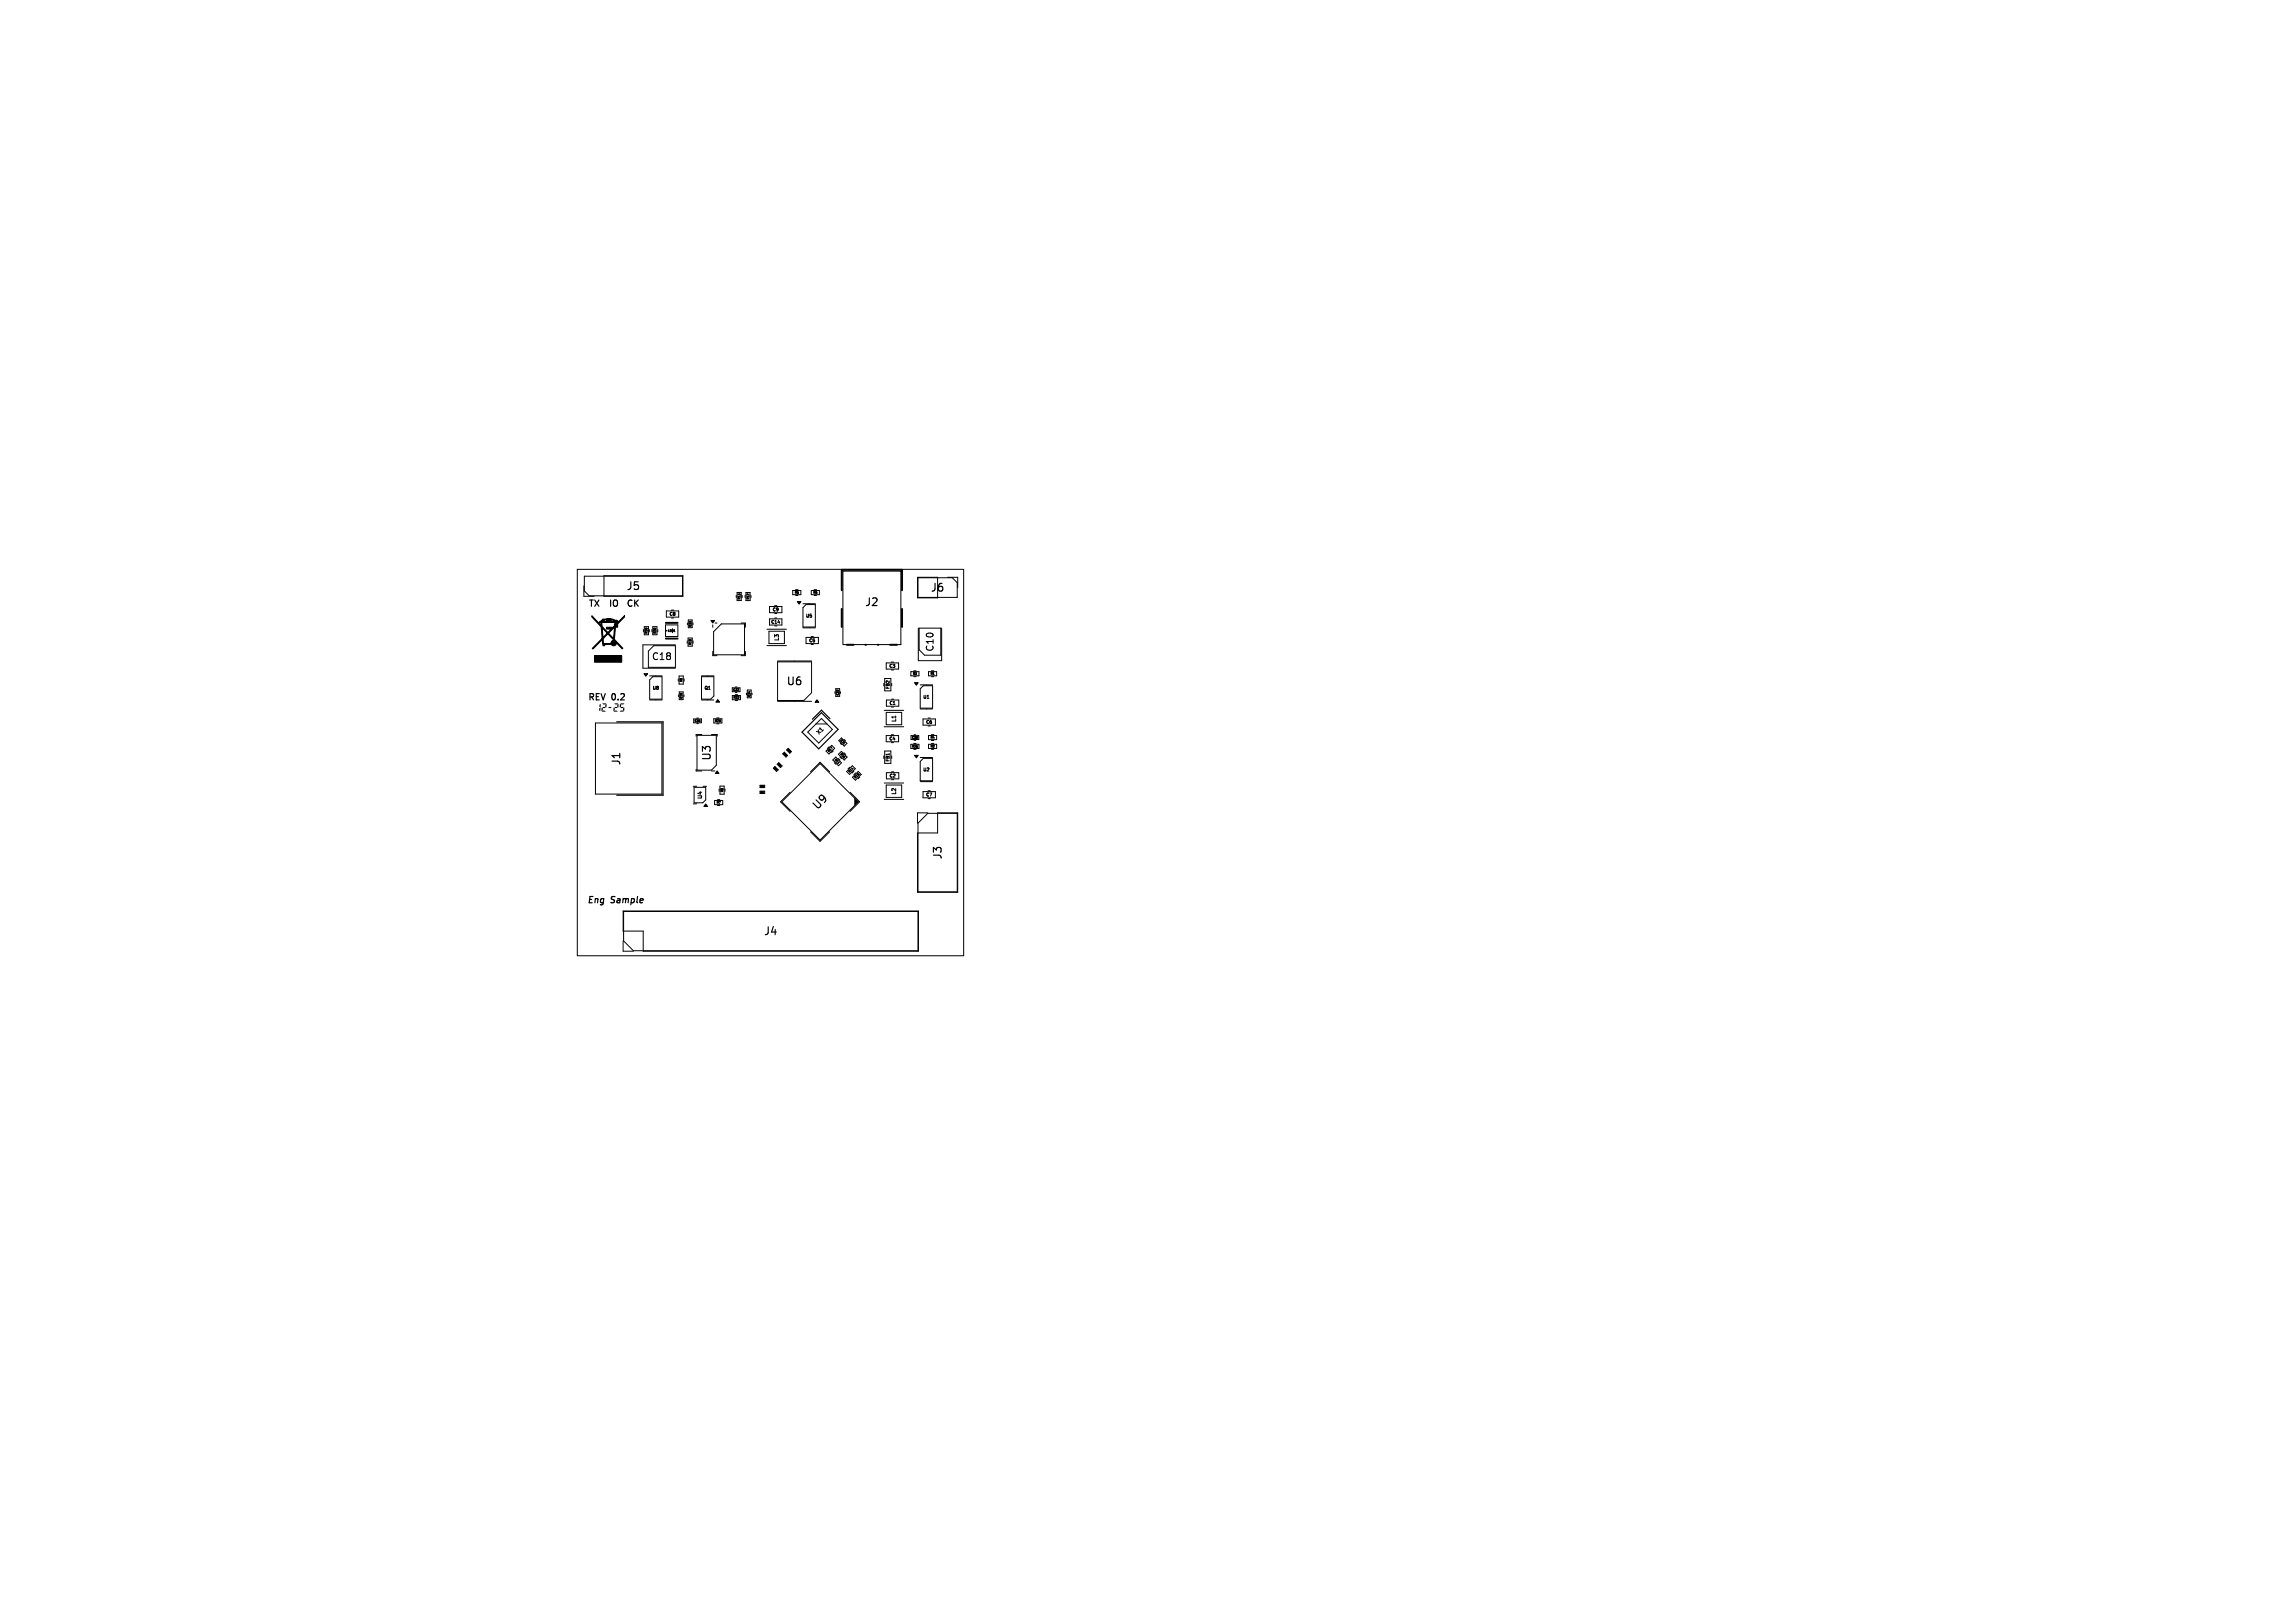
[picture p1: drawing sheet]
<svg xmlns="http://www.w3.org/2000/svg" width="297mm" height="210mm" viewBox="0 0 297 210" stroke-linecap="round" stroke-linejoin="round" font-family="sans-serif">
<defs><g id="words">
<g font-size="1.4">
<text x="81" y="76.6">J5</text>
<text x="120.4" y="76.8">J6</text>
<text x="111.9" y="78.6">J2</text>
<text x="101.7" y="88.9">U6</text>
<text x="80.5" y="99.1" transform="rotate(-90 80.5 99.1)">J1</text>
<text x="92.2" y="98.5" transform="rotate(-90 92.2 98.5)">U3</text>
<text x="105.8" y="105.1" transform="rotate(-45 105.8 105.1)">U9</text>
<text x="122.1" y="111.3" transform="rotate(-90 122.1 111.3)">J3</text>
<text x="98.8" y="121.2">J4</text>
</g>
<g font-size="1.2">
<text x="84.3" y="85.6">C18</text>
<text x="121" y="84.4" transform="rotate(-90 121 84.4)">C10</text>
</g>
<g font-size="1.1">
<text x="76.1" y="78.6">TX</text>
<text x="78.7" y="78.6">IO</text>
<text x="81" y="78.6">CK</text>
<text x="76.1" y="90.7">REV</text>
<text x="79.2" y="90.7">0.2</text>
<text x="76" y="116.9">Eng</text>
<text x="79.1" y="116.9">Sample</text>
</g>
<g font-size=".7">
<text x="100.9" y="83" transform="rotate(-90 100.9 83)">L3</text>
<text x="106" y="95.2" transform="rotate(-45 106 95.2)">X1</text>
<text x="116.1" y="93.5" transform="rotate(-90 116.1 93.5)">L1</text>
<text x="90.9" y="103.4" transform="rotate(-90 90.9 103.4)">U4</text>
<text x="116.1" y="102.9" transform="rotate(-90 116.1 102.9)">L2</text>
</g>
<g font-size=".6">
<text x="86.6" y="79.7">C8</text>
<text x="99.8" y="80.8">C14</text>
<text x="99.9" y="79.2">C9</text>
<text x="104.3" y="80">U5</text>
<text x="104.7" y="83.2">C5</text>
<text x="84.4" y="89.3">U8</text>
<text x="91.1" y="89.3">Q1</text>
<text x="115" y="86.5">C3</text>
<text x="115.2" y="89.2" transform="rotate(-90 115.2 89.2)">FB2</text>
<text x="115" y="95.9">C4</text>
<text x="115.1" y="91.3">C1</text>
<text x="119.4" y="90.5">U1</text>
<text x="119.8" y="93.7">C6</text>
<text x="115.1" y="100.7">C2</text>
<text x="115.2" y="98.6" transform="rotate(-90 115.2 98.6)">FB1</text>
<text x="119.4" y="99.9">U2</text>
<text x="119.8" y="103.1">C7</text>
</g>
<g font-size=".4">
<text x="95.9" y="77.6" transform="rotate(-90 95.9 77.6)">R13</text>
<text x="97" y="77.6" transform="rotate(-90 97 77.6)">R12</text>
<text x="102.8" y="76.9">R6</text>
<text x="105.2" y="76.9">R5</text>
<text x="83.8" y="82" transform="rotate(-90 83.8 82)">R19</text>
<text x="84.9" y="82" transform="rotate(-90 84.9 82)">R20</text>
<text x="86.4" y="81.8">LED1</text>
<text x="89.5" y="83.5" transform="rotate(-90 89.5 83.5)">R10</text>
<text x="88.3" y="88.3" transform="rotate(-90 88.3 88.3)">R9</text>
<text x="118.1" y="87.4">R3</text>
<text x="120.4" y="87.4">R1</text>
<text x="92.5" y="93.5">R23</text>
<text x="94.9" y="90.5">R22</text>
<text x="120.4" y="95.6">R4</text>
<text x="107.3" y="97.4" transform="rotate(-45 107.3 97.4)">R17</text>
<text x="107.9" y="98.4" transform="rotate(45 107.9 98.4)">R11</text>
<text x="108.6" y="97.6" transform="rotate(45 108.6 97.6)">R16</text>
<text x="110" y="100.1" transform="rotate(-45 110 100.1)">R14</text>
<text x="110.7" y="100.8" transform="rotate(-45 110.7 100.8)">R15</text>
<text x="118" y="96.8">R26</text>
<text x="120.4" y="96.8">R2</text>
<text x="92.7" y="104">R7</text>
<text x="93.6" y="102.5" transform="rotate(-90 93.6 102.5)">R8</text>
</g>
<g font-size=".3">
<text x="89.5" y="81.1" transform="rotate(-90 89.5 81.1)">C33</text>
<text x="94.9" y="89.4">C32</text>
<text x="88.3" y="90.4" transform="rotate(-90 88.3 90.4)">C19</text>
<text x="89.9" y="93.5">C35</text>
<text x="97.1" y="90.2" transform="rotate(-90 97.1 90.2)">C34</text>
<text x="108.6" y="90" transform="rotate(-90 108.6 90)">C22</text>
<text x="108.7" y="95.9" transform="rotate(45 108.7 95.9)">C21</text>
<text x="118" y="95.6">C30</text>
</g>
<g font-size=".2">
<text x="98.4" y="101.9">C13</text>
<text x="100.1" y="99.4" transform="rotate(45 100.1 99.4)">C11</text>
<text x="100.6" y="98.9" transform="rotate(45 100.6 98.9)">C15</text>
<text x="101.3" y="97.6" transform="rotate(45 101.3 97.6)">C12</text>
<text x="101.8" y="97.1" transform="rotate(45 101.8 97.1)">C16</text>
<text x="98.4" y="102.6">C17</text>
</g>
</g></defs>
<g fill="#000">
<path d="M77.5 91.7l.2-.1v.4l-.2-.1zM77.6 91.2l.1-.1v.4l-.1-.1zM78 91.6l.1-.1h.3l-.1 .1zM77.9 91.6l.1 .1v.2l-.1 .1zM77.9 92l.4-.1 .1 .1zM78 91l.5 .1-.4 .1zM78.3 91.2l.2-.1v.4l-.2-.1zM78.7 91.6l.1-.1h.3l-.1 .1zM79.5 91.6l.1-.1h.3l-.1 .1zM79.4 91.6l.2 .1-.1 .2-.1 .1zM79.4 92l.4-.1 .1 .1zM79.5 91l.5 .1-.4 .1z"/>
<path d="M79.9 91.2l.1-.1v.4l-.1-.1zM80.3 91.6l.1-.1h.3l-.1 .1zM80.2 92l.4-.1 .1 .1zM80.2 91.1l.2 .1v.2l-.2 .1zM80.6 91.7l.2-.1-.1 .4-.1-.1zM80.3 91l.5 .1-.4 .1z"/>
</g>
<g fill="none" stroke="#000" stroke-width=".13">
<path d="M74.7 73.7h50v50h-50zM75.6 75.8v1.4h1.3M75.6 74.6h12.7v2.5h-12l-.7-.6zM78.2 74.5h10.2v2.7h-10.2zM86.2 79.1h1.6v.8h-1.6zM86.9 78.9h.3M86.9 80h.3M95.3 77v.3M95.4 76.7h.5v1h-.5zM96 77v.3M96.4 77v.3M96.5 76.7h.6v1h-.6z"/>
<path d="M97.2 77v.3M99.6 78.5h1.6v.8h-1.6zM100.2 80h.3M100.2 78.4h.3M100.2 79.4h.3M102.6 76.4h1v.5h-1zM103 76.3h.3M103 77.1h.3M103.9 78.1h1.6M103.9 78.6l.4-.4h1.2v2.9h-1.6zM105 76.4h1v.5h-1zM105.4 76.3h.3"/>
<path d="M105.4 77.1h.3M109.1 73.9h7.5v9.5h-7.5zM118.7 74.7h2.6v2.7h-2.6zM118.8 74.8h4.4l.7 .6v1.9h-5.1zM122.6 74.7h1.3v1.3M77.1 93.6h8.6v9.2h-8.6zM83.3 81.5v.3M83.4 81.1h.5v1h-.5zM84 81.5v.3M84.1 88l.4-.4h1.2v2.9h-1.6zM84.1 87.5h1.6M84.1 90.6h1.6"/>
<path d="M84.4 81.5v.3M84.5 81.1h.5v1h-.5zM84.6 83.5h2.8v2.8h-3.5v-2.1zM85.1 81.5v.3M86.1 80.9h1.6v1.5h-1.6zM87.4 83.4h-4.2v3.1h4.2M87.8 87.8v.3M87.8 89.9v.2M87.9 87.5h.5v1h-.5zM87.9 89.5h.5v1h-.5zM88.5 89.9v.2M88.5 87.8v.3"/>
<path d="M88.9 82.9v.3M89 80.6v.2M89 82.6h.6v1h-.6zM89.1 80.2h.5v1h-.5zM89.7 80.6v.2M89.7 82.9v.3M89.8 93h1v.5h-1zM90.1 99.5v.3h.7M90.2 92.9h.2M90.2 93.6h.2M90.2 95.2h2.5v3.8l-.6 .7h-1.9zM90.8 87.6h1.6v2.5l-.4 .4h-1.2z"/>
<path d="M90.8 87.5h1.6M90.8 90.6h1.6M90.8 95h-.7v.3M92.1 95h.7v.3M92.1 99.8h.4M92.2 80.9v.3M92.2 84.3v.5h.6M92.4 93h1v.5h-1zM92.5 80.6h.3M92.7 92.9h.4M92.7 93.7h.4M93.4 80.7h3v4h-4v-3z"/>
<path d="M94.8 89h1v.5h-1zM94.8 90h1v.5h-1zM95.1 89.9h.4M95.1 90.6h.4M95.2 88.9h.2M95.2 89.6h.2M95.9 80.6h.6v.6M96.5 84.3v.5h-.6M96.6 89.7v.2M96.7 89.3h.5v1h-.5zM97.3 89.7v.2M99.3 81.4h2.5"/>
<path d="M99.3 83.5h2.5M99.5 81.7h2v1.6h-2zM99.6 80.1h1.6v.8h-1.6zM100.1 99.4l.2-.2 .4 .4-.2 .2zM100.2 81h.3M100.6 85.6h4.4v4l-1 1h-3.4zM100.6 85.5h4.4M100.6 90.7h4.4M100.8 98.7l.4 .4-.2 .2-.4-.4zM101 99l.1 .1M101.3 97.5l.2-.2 .4 .5-.2 .2zM101.8 97l.2-.2 .4 .5-.2 .2z"/>
<path d="M103.9 81.2h1.6M104.3 82.5h1.6v.8h-1.6zM104.9 99.9l1.2-1.3 1.3 1.3M105 82.4h.3M105 83.4h.3M105.6 93.7h1.4M106.1 98.8l5 5-5 4.9-4.9-4.9zM106.3 93l1.4 1.4-1.7 1.7-1.5-1.4zM107.3 96.6l-.2 .2M107.5 96.8l.1-.1 .1 .2M107.6 96.4l.4 .4-.7 .8-.4-.4zM107.8 98.3l.4-.3 .7 .7-.4 .4z"/>
<path d="M108.1 89.5v.2M108.2 89.1h.5v1h-.5zM108.5 98.1l.2 .3M108.5 97.6l.4-.4 .7 .8-.4 .3zM108.5 95.8l.4-.3 .7 .7-.3 .3zM108.8 89.5v.2M109.2 97.4l.2 .2M109.3 95.7l.1 .1M109.6 99.8l.7-.7 .4 .4-.8 .7zM110 99.3l-.3 .2M111.1 99.8l.3 .4-.7 .8-.4-.4zM114.4 88.4v.4"/>
<path d="M114.4 97.8v.3M114.4 91.9h2.5M114.4 94h2.5M114.5 87.8h.8v1.6h-.8zM114.5 97.2h.8v1.6h-.8zM114.7 95.2h1.6v.8h-1.6zM114.7 85.8h1.6v.8h-1.6zM114.7 92.2h2v1.6h-2zM114.7 100h1.6v.8h-1.6zM114.7 90.6h1.6v.8h-1.6zM115.3 95.1h.3M115.3 96.1h.3"/>
<path d="M115.3 85.7h.3M115.3 86.7h.3M115.4 99.9h.3M115.4 90.5h.3M115.4 91.5h.3M115.4 88.4v.4M115.4 97.8v.3M117.9 86.9h1v.5h-1zM117.9 96.3h1v.5h-1zM117.9 95.2h1v.5h-1zM118.2 96.2h.4M118.2 97h.4"/>
<path d="M118.2 86.8h.4M118.2 87.6h.4M118.3 95.1h.2M118.3 95.8h.2M118.8 81.3v4.2h3.1v-4.2M119 81.3h2.8v3.5h-2.1l-.7-.7zM119.1 98h1.6M119.1 88.6h1.6M119.1 91.7h1.6M119.1 98.5l.4-.4h1.2v2.9h-1.6zM119.1 89.1l.4-.4h1.2v2.9h-1.6zM119.5 93h1.6v.8h-1.6z"/>
<path d="M120.1 92.9h.3M120.1 93.9h.3M120.2 95.2h1v.5h-1zM120.2 86.9h1v.5h-1zM120.2 96.3h1v.5h-1zM120.5 95.1h.3M120.5 95.8h.3M120.5 96.2h.3M120.5 97h.3M120.5 86.8h.3M120.5 87.6h.3M80.6 117.9h38.3v5.2h-35.7v-2.6h-2.6z"/>
<path d="M80.7 117.9h38.1v5.1h-36.8l-1.3-1.2zM89.7 101.7h.5M89.7 104h.5M89.8 101.9h1.5v1.6l-.3 .4h-1.2zM91 101.7h.4M92.5 103.6h1v.5h-1zM92.9 103.5h.3M92.9 104.2h.3M93.1 102.1v.3M93.2 101.7h.5v1.1h-.5zM93.8 102.1v.3M98.4 102.4h.6v.3h-.6z"/>
<path d="M98.4 101.6h.6v.3h-.6zM102.2 102.5l-1.2 1.3 1.2 1.2M104.9 107.6l1.2 1.3 1.3-1.3M110 102.5l1.2 1.3-1.2 1.2M110.6 103.3v.9M110.7 100l-.2 .2M114.4 101.3h2.5M114.4 103.4h2.5M114.7 101.6h2v1.6h-2zM115.4 100.9h.3M119.1 101.1h1.6M119.5 102.4h1.6v.8h-1.6z"/>
<path d="M120.1 105.2h-1.4v1.3M120.1 105.2h3.8v10.2h-5.1v-8.9zM120.1 102.3h.3M120.1 103.3h.3M121.3 105.2h2.6v10.3h-5.2v-7.7h2.6zM80.6 121.8v1.3h1.4"/>
<circle cx="86.3" cy="81.6" r=".05"/>
</g>
<path d="M76.6 79.7l1.2 1.2v-.4h.1v.1a.86 .86 0 0 0 .5 .9l.3 .3 .4-.4h-.6v-.2h.7v.1l.3-.3 .3 .1v-.3l-.1 .2h-.2l.1-.5h-2v-.1h2l-.5-.2v.1h-.6v-.1l.5-.1-.8 .2v.1h-.2v-.1l-.3 .1 .3-.3 .5-.1h.6l.5 .3a.19 .19 0 0 1 .3 0 .19 .19 0 0 1-.1 .3l-.1 .1 1.1-1.1v.2l-.9 .9v.5h-.2l-.2 1.5 1.1 1.2-.1 .1-.7-.8a.36 .36 0 0 1-.3 .4 .36 .36 0 0 1-.4-.2h-.8v.2h-.3l-.1-.8-1.1 1.1h-.2l1.3-1.3h.2v.7h1v-.3l.3-.2-.7-.8-.6 .6h-.2l-.1-1.3h.1l.1 1.2 .6-.6h.2l.6 .7 .1-1.4-.7 .7h-.2l-.7-.6h-.1v-.2l-1.2-1.3zM103.2 77.8h.5l-.3 .4zM76.9 84.8h3.6v.9h-3.6zM83.3 87.2h.5l-.2 .3zM92 80.3h.5l-.3 .3zM92.9 90.5l.2 .4h-.5zM105.7 90.5l.3 .4h-.5zM118.3 97.7h.5l-.2 .4zM118.3 88.3h.5l-.2 .4zM91.3 104l.3 .3h-.5zM92.8 99.8l.3 .3h-.5zM110.7 103.5l.3 .3-.3 .2z" fill="#000" stroke="#000" stroke-width=".13"/>
<path d="M79.8 93.4h6v9.5h-6M87 81.4v.5M103.8 94.7l2.5-2.5 2.2 2.2-2.5 2.5zM107.4 93l-1.1-1.1-1.2 1.2" fill="none" stroke="#000" stroke-width=".15"/>
<path d="M108.9 76.4v-2.7h7.8v2.7M108.9 78.8v2.3M116.7 78.8v2.3M86.2 80.6h1.5M86.2 82.6h1.5M109.6 83.4h.9M112 83.4h.1M113.6 83.4h.1M115.2 83.4h.9" fill="none" stroke="#000" stroke-width=".25"/>
<use href="#words"/>
</svg>
